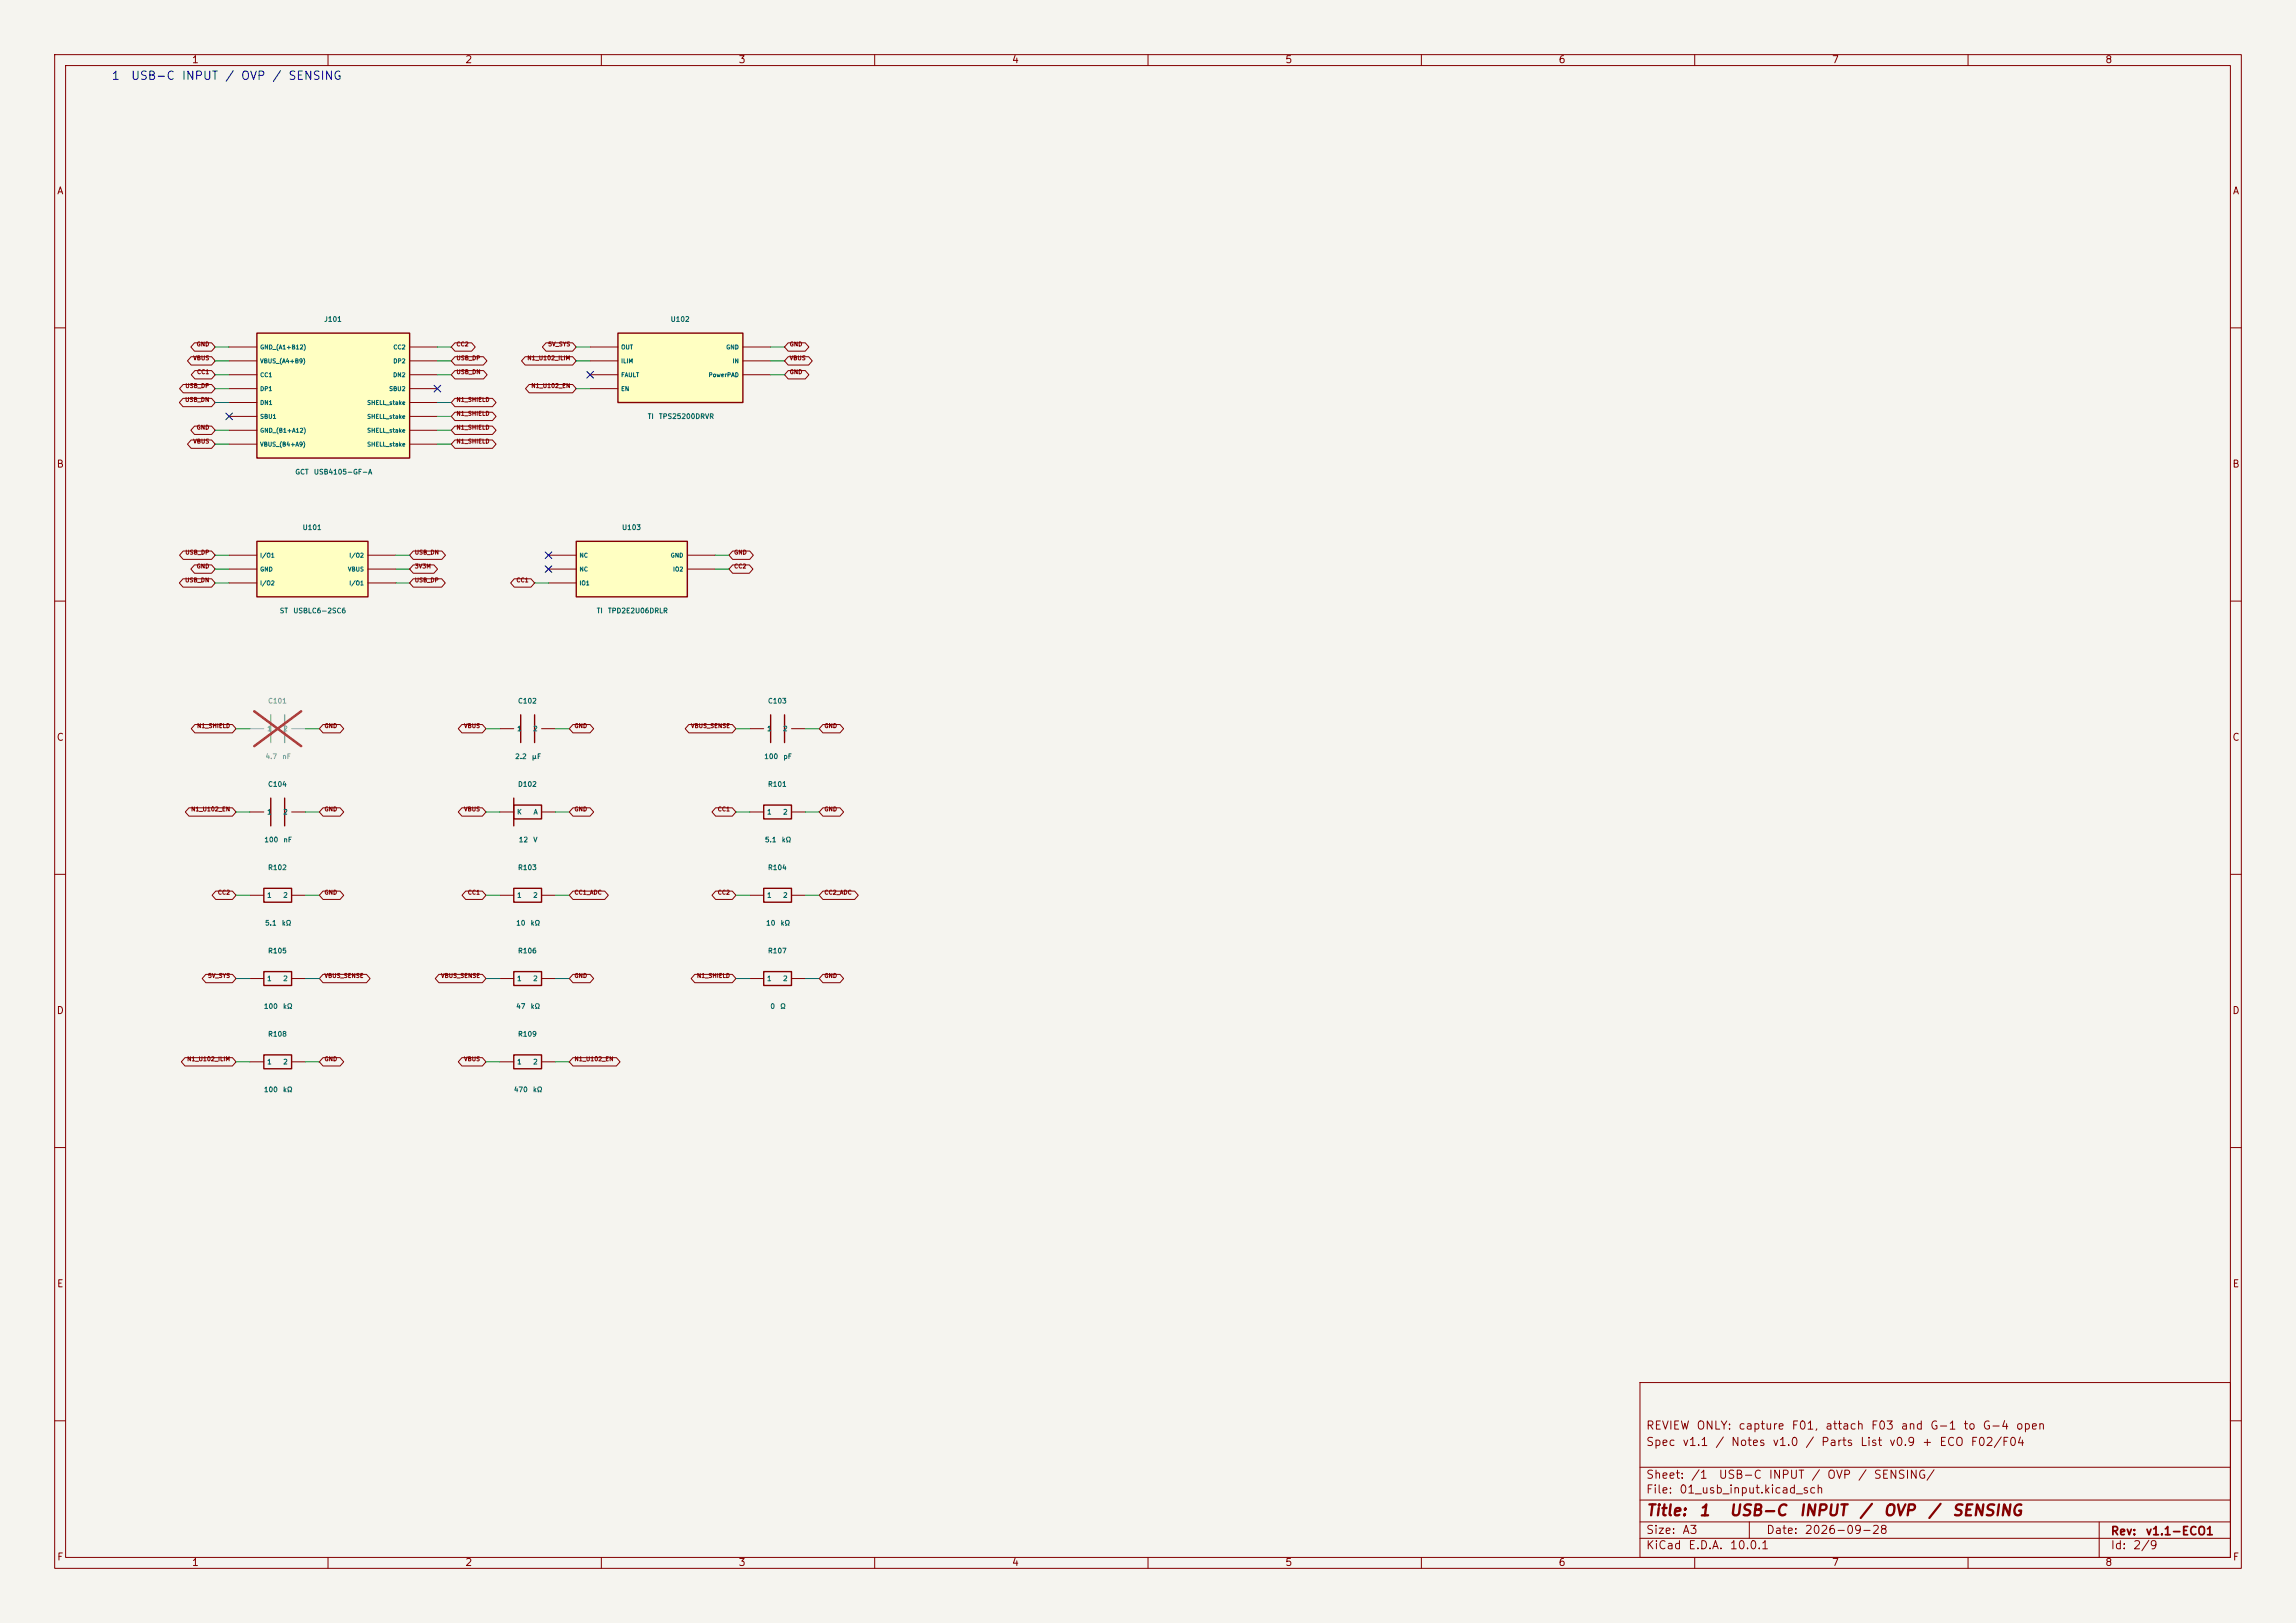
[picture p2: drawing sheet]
<svg xmlns="http://www.w3.org/2000/svg" width="420mm" height="297mm" viewBox="0 0 420 297" stroke-linecap="round" stroke-linejoin="round" font-family="sans-serif">
<defs><g id="words">
<g font-size="2" fill="#840000">
<text x="301" y="277.9">Title:</text>
<text x="310.6" y="277.9">1</text>
<text x="316.2" y="277.9">USB-C</text>
<text x="329" y="277.9">INPUT</text>
<text x="340" y="277.9">/</text>
<text x="344.4" y="277.9">OVP</text>
<text x="352.5" y="277.9">/</text>
<text x="356.9" y="277.9">SENSING</text>
</g>
<g font-size="1.5" fill="#0000c2">
<text x="20.3" y="15">1</text>
<text x="23.9" y="15">USB-C</text>
<text x="33.1" y="15">INPUT</text>
<text x="41.1" y="15">/</text>
<text x="44" y="15">OVP</text>
<text x="49.7" y="15">/</text>
<text x="52.6" y="15">SENSING</text>
</g>
<g font-size="1.5" fill="#840000">
<text x="301" y="262">REVIEW</text>
<text x="310.2" y="262">ONLY:</text>
<text x="317.9" y="262">capture</text>
<text x="327.6" y="262">F01,</text>
<text x="333.8" y="262">attach</text>
<text x="342.1" y="262">F03</text>
<text x="347.6" y="262">and</text>
<text x="352.9" y="262">G-1</text>
<text x="359" y="262">to</text>
<text x="362.5" y="262">G-4</text>
<text x="368.6" y="262">open</text>
<text x="301" y="265">Spec</text>
<text x="307.6" y="265">v1.1</text>
<text x="313.7" y="265">/</text>
<text x="316.5" y="265">Notes</text>
<text x="324.1" y="265">v1.0</text>
<text x="330.1" y="265">/</text>
<text x="333" y="265">Parts</text>
<text x="340.2" y="265">List</text>
<text x="345.5" y="265">v0.9</text>
<text x="351.5" y="265">+</text>
<text x="354.6" y="265">ECO</text>
<text x="360.4" y="265">F02/F04</text>
<text x="301" y="273.7">File:</text>
<text x="301" y="271">Sheet:</text>
<text x="307.1" y="273.7">01_usb_input.kicad_sch</text>
<text x="309.2" y="271">/1</text>
<text x="314.3" y="271">USB-C</text>
<text x="323.4" y="271">INPUT</text>
<text x="331.2" y="271">/</text>
<text x="334.1" y="271">OVP</text>
<text x="339.8" y="271">/</text>
<text x="342.6" y="271">SENSING/</text>
<text x="301" y="281.1">Size:</text>
<text x="307.6" y="281.1">A3</text>
<text x="323" y="281.1">Date:</text>
<text x="330" y="281.1">2026-09-28</text>
<text x="386" y="281.3">Rev:</text>
<text x="392.4" y="281.3">v1.1-ECO1</text>
<text x="301" y="283.9">KiCad</text>
<text x="308.7" y="283.9">E.D.A.</text>
<text x="316.3" y="283.9">10.0.1</text>
<text x="386" y="283.9">Id:</text>
<text x="390.1" y="283.9">2/9</text>
</g>
<g font-size="1.3" fill="#840000">
<text x="35" y="11.9">1</text>
<text x="85" y="11.9">2</text>
<text x="135" y="11.9">3</text>
<text x="185" y="11.9">4</text>
<text x="235" y="11.9">5</text>
<text x="285" y="11.9">6</text>
<text x="335" y="11.9">7</text>
<text x="385" y="11.9">8</text>
<text x="10.3" y="35.9">A</text>
<text x="408.3" y="35.9">A</text>
<text x="10.3" y="85.9">B</text>
<text x="408.2" y="85.9">B</text>
<text x="10.3" y="135.9">C</text>
<text x="408.2" y="135.9">C</text>
<text x="10.3" y="185.9">D</text>
<text x="408.2" y="185.9">D</text>
<text x="10.3" y="235.9">E</text>
<text x="408.3" y="235.9">E</text>
<text x="10.3" y="285.9">F</text>
<text x="35" y="286.9">1</text>
<text x="85" y="286.9">2</text>
<text x="135" y="286.9">3</text>
<text x="185" y="286.9">4</text>
<text x="235" y="286.9">5</text>
<text x="285" y="286.9">6</text>
<text x="335" y="286.9">7</text>
<text x="385" y="286.9">8</text>
<text x="408.3" y="285.9">F</text>
</g>
<g font-size=".9" fill="#006464">
<text x="59.2" y="59.1">J101</text>
<text x="122.6" y="59.1">U102</text>
<text x="118.4" y="76.9">TI</text>
<text x="120.5" y="76.9">TPS25200DRVR</text>
<text x="53.9" y="87">GCT</text>
<text x="57.3" y="87">USB4105-GF-A</text>
<text x="55.3" y="97.2">U101</text>
<text x="113.7" y="97.2">U103</text>
<text x="51.1" y="112.4">ST</text>
<text x="53.6" y="112.4">USBLC6-2SC6</text>
<text x="109.1" y="112.4">TI</text>
<text x="111.1" y="112.4">TPD2E2U06DRLR</text>
<text x="94.7" y="128.9">C102</text>
<text x="140.4" y="128.9">C103</text>
<text x="94.5" y="134">1</text>
<text x="97.4" y="134">2</text>
<text x="140.2" y="134">1</text>
<text x="143.1" y="134">2</text>
<text x="94.1" y="139.1">2.2</text>
<text x="97.2" y="139.1">µF</text>
<text x="139.7" y="139.1">100</text>
<text x="143.2" y="139.1">pF</text>
<text x="48.8" y="149.3">1</text>
<text x="48.9" y="144.2">C104</text>
<text x="51.7" y="149.3">2</text>
<text x="94.5" y="149.3">K</text>
<text x="94.7" y="144.2">D102</text>
<text x="97.5" y="149.3">A</text>
<text x="140.2" y="149.3">1</text>
<text x="140.4" y="144.2">R101</text>
<text x="143.1" y="149.3">2</text>
<text x="48.3" y="154.3">100</text>
<text x="51.8" y="154.3">nF</text>
<text x="94.8" y="154.3">12</text>
<text x="97.5" y="154.3">V</text>
<text x="139.8" y="154.3">5.1</text>
<text x="142.9" y="154.3">kΩ</text>
<text x="48.9" y="159.4">R102</text>
<text x="94.7" y="159.4">R103</text>
<text x="140.4" y="159.4">R104</text>
<text x="48.8" y="164.5">1</text>
<text x="51.7" y="164.5">2</text>
<text x="94.5" y="164.5">1</text>
<text x="97.4" y="164.5">2</text>
<text x="140.2" y="164.5">1</text>
<text x="143.1" y="164.5">2</text>
<text x="48.4" y="169.6">5.1</text>
<text x="51.5" y="169.6">kΩ</text>
<text x="94.3" y="169.6">10</text>
<text x="97" y="169.6">kΩ</text>
<text x="140" y="169.6">10</text>
<text x="142.7" y="169.6">kΩ</text>
<text x="48.8" y="179.7">1</text>
<text x="48.9" y="174.7">R105</text>
<text x="51.7" y="179.7">2</text>
<text x="94.5" y="179.7">1</text>
<text x="94.7" y="174.7">R106</text>
<text x="97.4" y="179.7">2</text>
<text x="140.2" y="179.7">1</text>
<text x="140.4" y="174.7">R107</text>
<text x="143.1" y="179.7">2</text>
<text x="48.2" y="184.8">100</text>
<text x="51.7" y="184.8">kΩ</text>
<text x="94.3" y="184.8">47</text>
<text x="97" y="184.8">kΩ</text>
<text x="140.8" y="184.8">0</text>
<text x="142.6" y="184.8">Ω</text>
<text x="48.9" y="189.9">R108</text>
<text x="94.7" y="189.9">R109</text>
<text x="48.8" y="195">1</text>
<text x="51.7" y="195">2</text>
<text x="94.5" y="195">1</text>
<text x="97.4" y="195">2</text>
<text x="48.2" y="200.1">100</text>
<text x="51.7" y="200.1">kΩ</text>
<text x="93.9" y="200.1">470</text>
<text x="97.4" y="200.1">kΩ</text>
</g>
<g font-size=".9" fill="#939391">
<text x="48.9" y="128.9">C101</text>
<text x="48.8" y="134">1</text>
<text x="51.7" y="134">2</text>
<text x="48.5" y="139.1">4.7</text>
<text x="51.6" y="139.1">nF</text>
</g>
<g font-size=".8" fill="#840000">
<text x="35.9" y="63.6">GND</text>
<text x="83.4" y="63.6">CC2</text>
<text x="100.2" y="63.6">5V_SYS</text>
<text x="144.4" y="63.6">GND</text>
<text x="33.8" y="71.2">USB_DP</text>
<text x="35.3" y="66.1">VBUS</text>
<text x="36" y="68.6">CC1</text>
<text x="83.4" y="68.6">USB_DN</text>
<text x="83.4" y="66.1">USB_DP</text>
<text x="96.4" y="66.1">N1_U102_ILIM</text>
<text x="97.1" y="71.2">N1_U102_EN</text>
<text x="144.4" y="66.1">VBUS</text>
<text x="144.4" y="68.6">GND</text>
<text x="33.8" y="73.7">USB_DN</text>
<text x="83.4" y="76.3">N1_SHIELD</text>
<text x="83.4" y="73.7">N1_SHIELD</text>
<text x="35.3" y="81.3">VBUS</text>
<text x="35.9" y="78.8">GND</text>
<text x="83.4" y="81.3">N1_SHIELD</text>
<text x="83.4" y="78.8">N1_SHIELD</text>
<text x="33.8" y="101.7">USB_DP</text>
<text x="75.8" y="101.7">USB_DN</text>
<text x="134.2" y="101.7">GND</text>
<text x="33.8" y="106.7">USB_DN</text>
<text x="35.9" y="104.2">GND</text>
<text x="75.8" y="106.7">USB_DP</text>
<text x="75.8" y="104.2">3V3M</text>
<text x="94.4" y="106.7">CC1</text>
<text x="134.2" y="104.2">CC2</text>
<text x="36" y="133.4">N1_SHIELD</text>
<text x="59.3" y="133.4">GND</text>
<text x="84.8" y="133.4">VBUS</text>
<text x="105" y="133.4">GND</text>
<text x="126.3" y="133.4">VBUS_SENSE</text>
<text x="150.7" y="133.4">GND</text>
<text x="34.9" y="148.6">N1_U102_EN</text>
<text x="59.3" y="148.6">GND</text>
<text x="84.8" y="148.6">VBUS</text>
<text x="105" y="148.6">GND</text>
<text x="131.2" y="148.6">CC1</text>
<text x="150.7" y="148.6">GND</text>
<text x="39.8" y="163.9">CC2</text>
<text x="59.3" y="163.9">GND</text>
<text x="85.5" y="163.9">CC1</text>
<text x="105" y="163.9">CC1_ADC</text>
<text x="131.2" y="163.9">CC2</text>
<text x="150.7" y="163.9">CC2_ADC</text>
<text x="38" y="179.1">5V_SYS</text>
<text x="59.3" y="179.1">VBUS_SENSE</text>
<text x="80.6" y="179.1">VBUS_SENSE</text>
<text x="105" y="179.1">GND</text>
<text x="127.4" y="179.1">N1_SHIELD</text>
<text x="150.7" y="179.1">GND</text>
<text x="34.1" y="194.4">N1_U102_ILIM</text>
<text x="59.3" y="194.4">GND</text>
<text x="84.8" y="194.4">VBUS</text>
<text x="105" y="194.4">N1_U102_EN</text>
</g>
<g font-size=".8" fill="#006464">
<text x="47.5" y="64.1">GND_(A1+B12)</text>
<text x="71.9" y="64.1">CC2</text>
<text x="113.5" y="64.1">OUT</text>
<text x="132.8" y="64.1">GND</text>
<text x="47.5" y="66.6">VBUS_(A4+B9)</text>
<text x="47.5" y="69.2">CC1</text>
<text x="47.5" y="71.7">DP1</text>
<text x="71.1" y="71.7">SBU2</text>
<text x="71.8" y="69.2">DN2</text>
<text x="71.9" y="66.6">DP2</text>
<text x="113.5" y="66.6">ILIM</text>
<text x="113.5" y="69.2">FAULT</text>
<text x="113.5" y="71.7">EN</text>
<text x="129.5" y="69.2">PowerPAD</text>
<text x="133.9" y="66.6">IN</text>
<text x="47.5" y="74.3">DN1</text>
<text x="47.5" y="76.8">SBU1</text>
<text x="67.1" y="74.3">SHELL_stake</text>
<text x="67.1" y="76.8">SHELL_stake</text>
<text x="47.5" y="79.3">GND_(B1+A12)</text>
<text x="47.5" y="81.9">VBUS_(B4+A9)</text>
<text x="67.1" y="79.3">SHELL_stake</text>
<text x="67.1" y="81.9">SHELL_stake</text>
<text x="47.5" y="102.2">I/O1</text>
<text x="47.5" y="104.7">GND</text>
<text x="47.5" y="107.3">I/O2</text>
<text x="63.6" y="104.7">VBUS</text>
<text x="63.8" y="102.2">I/O2</text>
<text x="63.8" y="107.3">I/O1</text>
<text x="105.9" y="102.2">NC</text>
<text x="105.9" y="104.7">NC</text>
<text x="105.9" y="107.3">IO1</text>
<text x="122.6" y="102.2">GND</text>
<text x="123" y="104.7">IO2</text>
</g>
</g></defs>
<path d="M0 0h420v297h-420z" fill="#f5f4ef" stroke="#f5f4ef" stroke-width=".18"/>
<g fill="none" stroke="#840000" stroke-width=".18">
<path d="M10 10h400v277h-400zM12 12h396v273h-396zM60 10v2M110 10v2M160 10v2M210 10v2M260 10v2M310 10v2M360 10v2M10 60h2M408 60h2M10 110h2"/>
<path d="M408 110h2M10 160h2M408 160h2M45.7 179.1h2.6M45.7 163.8h2.6M53.3 179.1h2.6M53.3 163.8h2.6M10 210h2M408 210h2M300 253h108v32h-108zM10 260h2M300 278.5h108"/>
<path d="M300 274.5h108M300 268.5h108M320 278.5v3M384 278.5v6.5M408 260h2M60 285v2M110 285v2M160 285v2M210 285v2M260 285v2M300 281.5h108M310 285v2"/>
<path d="M360 285v2"/>
</g>
<path d="M48.3 177.8h5v2.5h-5zM48.3 162.6h5v2.5h-5z" fill="none" stroke="#840000" stroke-width=".25"/>
<path d="M49.5 130.8v5.1M52.1 130.8v5.1" fill="none" stroke="#9c9b98" stroke-width=".25"/>
<path d="M45.7 133.4h2.6M53.3 133.4h2.6" fill="none" stroke="#9c9b98" stroke-width=".18"/>
<path d="M46.5 130.2l8.6 6.3M55.1 130.2l-8.6 6.3" fill="none" stroke="#e12e31" stroke-width=".46"/>
<path d="M47 99.1h20.3v10.1h-20.3z" fill="#ffffc2"/>
<path d="M47 99.1h20.3v10.1h-20.3zM95.2 130.8v5.1M97.8 130.8v5.1M94 147.3h5.1v2.6h-5.1zM94 146.1v5" fill="none" stroke="#840000" stroke-width=".25"/>
<path d="M41.9 101.6h5.1M41.9 104.1h5.1M41.9 106.7h5.1M67.3 101.6h5.1M67.3 104.1h5.1M67.3 106.7h5.1M91.4 133.4h2.6M99.1 133.4h2.5M91.4 148.6h2.6M99.1 148.6h2.5" fill="none" stroke="#840000" stroke-width=".18"/>
<path d="M47 61h27.9v22.8h-27.9z" fill="#ffffc2"/>
<path d="M47 61h27.9v22.8h-27.9zM141 130.8v5.1M143.5 130.8v5.1M139.7 147.3h5.1v2.6h-5.1zM94 162.6h5.1v2.5h-5.1zM94 177.8h5.1v2.5h-5.1zM139.7 177.8h5.1v2.5h-5.1zM139.7 162.6h5.1v2.5h-5.1zM94 193h5.1v2.6h-5.1z" fill="none" stroke="#840000" stroke-width=".25"/>
<g fill="none" stroke="#840000" stroke-width=".18">
<path d="M41.9 63.5h5.1M41.9 66h5.1M41.9 68.6h5.1M41.9 71.1h5.1M41.9 73.7h5.1M41.9 76.2h5.1M41.9 78.7h5.1M74.9 63.5h5.1M74.9 66h5.1M74.9 68.6h5.1M74.9 71.1h5.1M74.9 73.7h5.1"/>
<path d="M74.9 76.2h5.1M74.9 78.7h5.1M41.9 81.3h5.1M74.9 81.3h5.1M137.2 133.4h2.5M144.8 133.4h2.5M137.2 148.6h2.5M144.8 148.6h2.5M91.4 163.8h2.6M91.4 179.1h2.6M99.1 163.8h2.5M99.1 179.1h2.5"/>
<path d="M137.2 163.8h2.5M137.2 179.1h2.5M144.8 163.8h2.5M144.8 179.1h2.5M91.4 194.3h2.6M99.1 194.3h2.5"/>
</g>
<path d="M105.4 99.1h20.3v10.1h-20.3z" fill="#ffffc2"/>
<path d="M105.4 99.1h20.3v10.1h-20.3zM49.5 146.1v5M52.1 146.1v5M48.3 193h5v2.6h-5z" fill="none" stroke="#840000" stroke-width=".25"/>
<path d="M100.3 101.6h5.1M100.3 104.1h5.1M100.3 106.7h5.1M125.7 101.6h5.1M125.7 104.1h5.1M45.7 148.6h2.6M53.3 148.6h2.6M45.7 194.3h2.6M53.3 194.3h2.6" fill="none" stroke="#840000" stroke-width=".18"/>
<path d="M113 61h22.9v12.7h-22.9z" fill="#ffffc2"/>
<path d="M113 61h22.9v12.7h-22.9z" fill="none" stroke="#840000" stroke-width=".25"/>
<g fill="none" stroke="#840000" stroke-width=".18">
<path d="M33.5 72.9h5.2l.7 .8-.7 .7h-5.2l-.7-.7zM33.5 70.4h5.2l.7 .7-.7 .8h-5.2l-.7-.8zM35 65.3h3.7l.7 .7-.7 .8h-3.7l-.7-.8zM35.6 62.7h3.1l.7 .8-.7 .8h-3.1l-.7-.8zM35.6 78h3.1l.7 .7-.7 .8h-3.1l-.7-.8zM35.7 67.8h3l.7 .8-.7 .7h-3l-.7-.7zM83.2 78h6.9l.6 .7-.6 .8h-6.9l-.7-.8zM83.2 75.4h6.9l.6 .8-.6 .8h-6.9l-.7-.8zM83.2 72.9h6.9l.6 .8-.6 .7h-6.9l-.7-.7zM83.2 67.8h5.2l.7 .8-.7 .7h-5.2l-.7-.7zM83.2 65.3h5.2l.7 .7-.7 .8h-5.2l-.7-.8zM83.2 62.7h3.1l.6 .8-.6 .8h-3.1l-.7-.8z"/>
<path d="M96.1 65.3h8.6l.7 .7-.7 .8h-8.6l-.7-.8zM96.8 70.4h7.9l.7 .7-.7 .8h-7.9l-.7-.8zM99.9 62.7h4.8l.7 .8-.7 .8h-4.8l-.7-.8zM107.9 63.5h5.1M107.9 66h5.1M107.9 68.6h5.1M107.9 71.1h5.1M135.9 63.5h5.1M135.9 66h5.1M135.9 68.6h5.1M144.2 62.7h3.1l.7 .8-.7 .8h-3.1l-.7-.8zM144.2 65.3h3.7l.7 .7-.7 .8h-3.7l-.7-.8z"/>
<path d="M144.2 67.8h3.1l.7 .8-.7 .7h-3.1l-.7-.7zM35 80.5h3.7l.7 .8-.7 .7h-3.7l-.7-.7zM83.2 80.5h6.9l.6 .8-.6 .7h-6.9l-.7-.7zM33.5 105.9h5.2l.7 .8-.7 .7h-5.2l-.7-.7zM33.5 100.8h5.2l.7 .8-.7 .8h-5.2l-.7-.8zM35.6 103.4h3.1l.7 .7-.7 .8h-3.1l-.7-.8zM75.6 105.9h5.2l.7 .8-.7 .7h-5.2l-.7-.7zM75.6 100.8h5.2l.7 .8-.7 .8h-5.2l-.7-.8zM75.6 103.4h3.8l.6 .7-.6 .8h-3.8l-.7-.8zM94.1 105.9h3l.7 .8-.7 .7h-3l-.7-.7zM134 103.4h3.1l.6 .7-.6 .8h-3.1l-.7-.8zM134 100.8h3.1l.7 .8-.7 .8h-3.1l-.7-.8z"/>
<path d="M35.7 132.6h6.8l.7 .8-.7 .7h-6.8l-.7-.7zM59.1 132.6h3.1l.7 .8-.7 .7h-3.1l-.7-.7zM84.5 132.6h3.7l.7 .8-.7 .7h-3.7l-.7-.7zM104.8 132.6h3.1l.7 .8-.7 .7h-3.1l-.7-.7zM126 132.6h8l.6 .8-.6 .7h-8l-.7-.7zM150.5 132.6h3.1l.7 .8-.7 .7h-3.1l-.6-.7zM34.6 147.8h7.9l.7 .8-.7 .8h-7.9l-.7-.8zM59.1 147.8h3.1l.7 .8-.7 .8h-3.1l-.7-.8zM84.5 147.8h3.7l.7 .8-.7 .8h-3.7l-.7-.8zM104.8 147.8h3.1l.7 .8-.7 .8h-3.1l-.7-.8zM130.9 147.8h3.1l.6 .8-.6 .8h-3.1l-.7-.8zM150.5 147.8h3.1l.7 .8-.7 .8h-3.1l-.6-.8z"/>
<path d="M37.6 178.3h4.9l.7 .8-.7 .7h-4.9l-.6-.7zM39.5 163.1h3l.7 .7-.7 .8h-3l-.7-.8zM59.1 178.3h7.9l.7 .8-.7 .7h-7.9l-.7-.7zM59.1 163.1h3.1l.7 .7-.7 .8h-3.1l-.7-.8zM80.3 178.3h7.9l.7 .8-.7 .7h-7.9l-.7-.7zM85.2 163.1h3l.7 .7-.7 .8h-3l-.7-.8zM104.8 178.3h3.1l.7 .8-.7 .7h-3.1l-.7-.7zM104.8 163.1h5.8l.7 .7-.7 .8h-5.8l-.7-.8zM127.1 178.3h6.9l.6 .8-.6 .7h-6.9l-.7-.7zM130.9 163.1h3.1l.6 .7-.6 .8h-3.1l-.7-.8zM150.5 163.1h5.8l.7 .7-.7 .8h-5.8l-.6-.8zM150.5 178.3h3.1l.7 .8-.7 .7h-3.1l-.6-.7z"/>
<path d="M33.8 193.5h8.7l.7 .8-.7 .8h-8.7l-.6-.8zM59.1 193.5h3.1l.7 .8-.7 .8h-3.1l-.7-.8zM84.5 193.5h3.7l.7 .8-.7 .8h-3.7l-.7-.8zM104.8 193.5h8l.6 .8-.6 .8h-8l-.7-.8z"/>
</g>
<g fill="none" stroke="#009600" stroke-width=".18">
<path d="M39.4 63.5h2.5M39.4 66h2.5M39.4 78.7h2.5M39.4 71.1h2.5M39.4 68.6h2.5M39.4 73.7h2.5M80 63.5h2.5M80 66h2.5M80 78.7h2.5M80 68.6h2.5M80 76.2h2.5M80 73.7h2.5"/>
<path d="M105.4 63.5h2.5M105.4 66h2.5M105.4 71.1h2.5M141 63.5h2.5M141 66h2.5M141 68.6h2.5M39.4 81.3h2.5M80 81.3h2.5M39.4 106.7h2.5M39.4 101.6h2.5M39.4 104.1h2.5M72.4 106.7h2.5"/>
<path d="M72.4 101.6h2.5M72.4 104.1h2.5M97.8 106.7h2.5M130.8 101.6h2.5M130.8 104.1h2.5M43.2 133.4h2.5M55.9 133.4h2.5M88.9 133.4h2.5M101.6 133.4h2.5M134.6 133.4h2.6M147.3 133.4h2.6M43.2 148.6h2.5"/>
<path d="M55.9 148.6h2.5M88.9 148.6h2.5M101.6 148.6h2.5M134.6 148.6h2.6M147.3 148.6h2.6M43.2 179.1h2.5M43.2 163.8h2.5M55.9 179.1h2.5M55.9 163.8h2.5M88.9 179.1h2.5M88.9 163.8h2.5M101.6 179.1h2.5"/>
<path d="M101.6 163.8h2.5M134.6 179.1h2.6M134.6 163.8h2.6M147.3 179.1h2.6M147.3 163.8h2.6M43.2 194.3h2.5M55.9 194.3h2.5M88.9 194.3h2.5M101.6 194.3h2.5"/>
</g>
<path d="M41.3 75.6l1.2 1.2M42.5 75.6l-1.2 1.2M79.4 70.5l1.2 1.2M80.6 70.5l-1.2 1.2M107.3 68l1.3 1.2M108.6 68l-1.3 1.2M99.7 101l1.2 1.2M99.7 103.5l1.2 1.2M100.9 101l-1.2 1.2M100.9 103.5l-1.2 1.2" fill="none" stroke="#000084" stroke-width=".18"/>
<use href="#words"/>
</svg>
